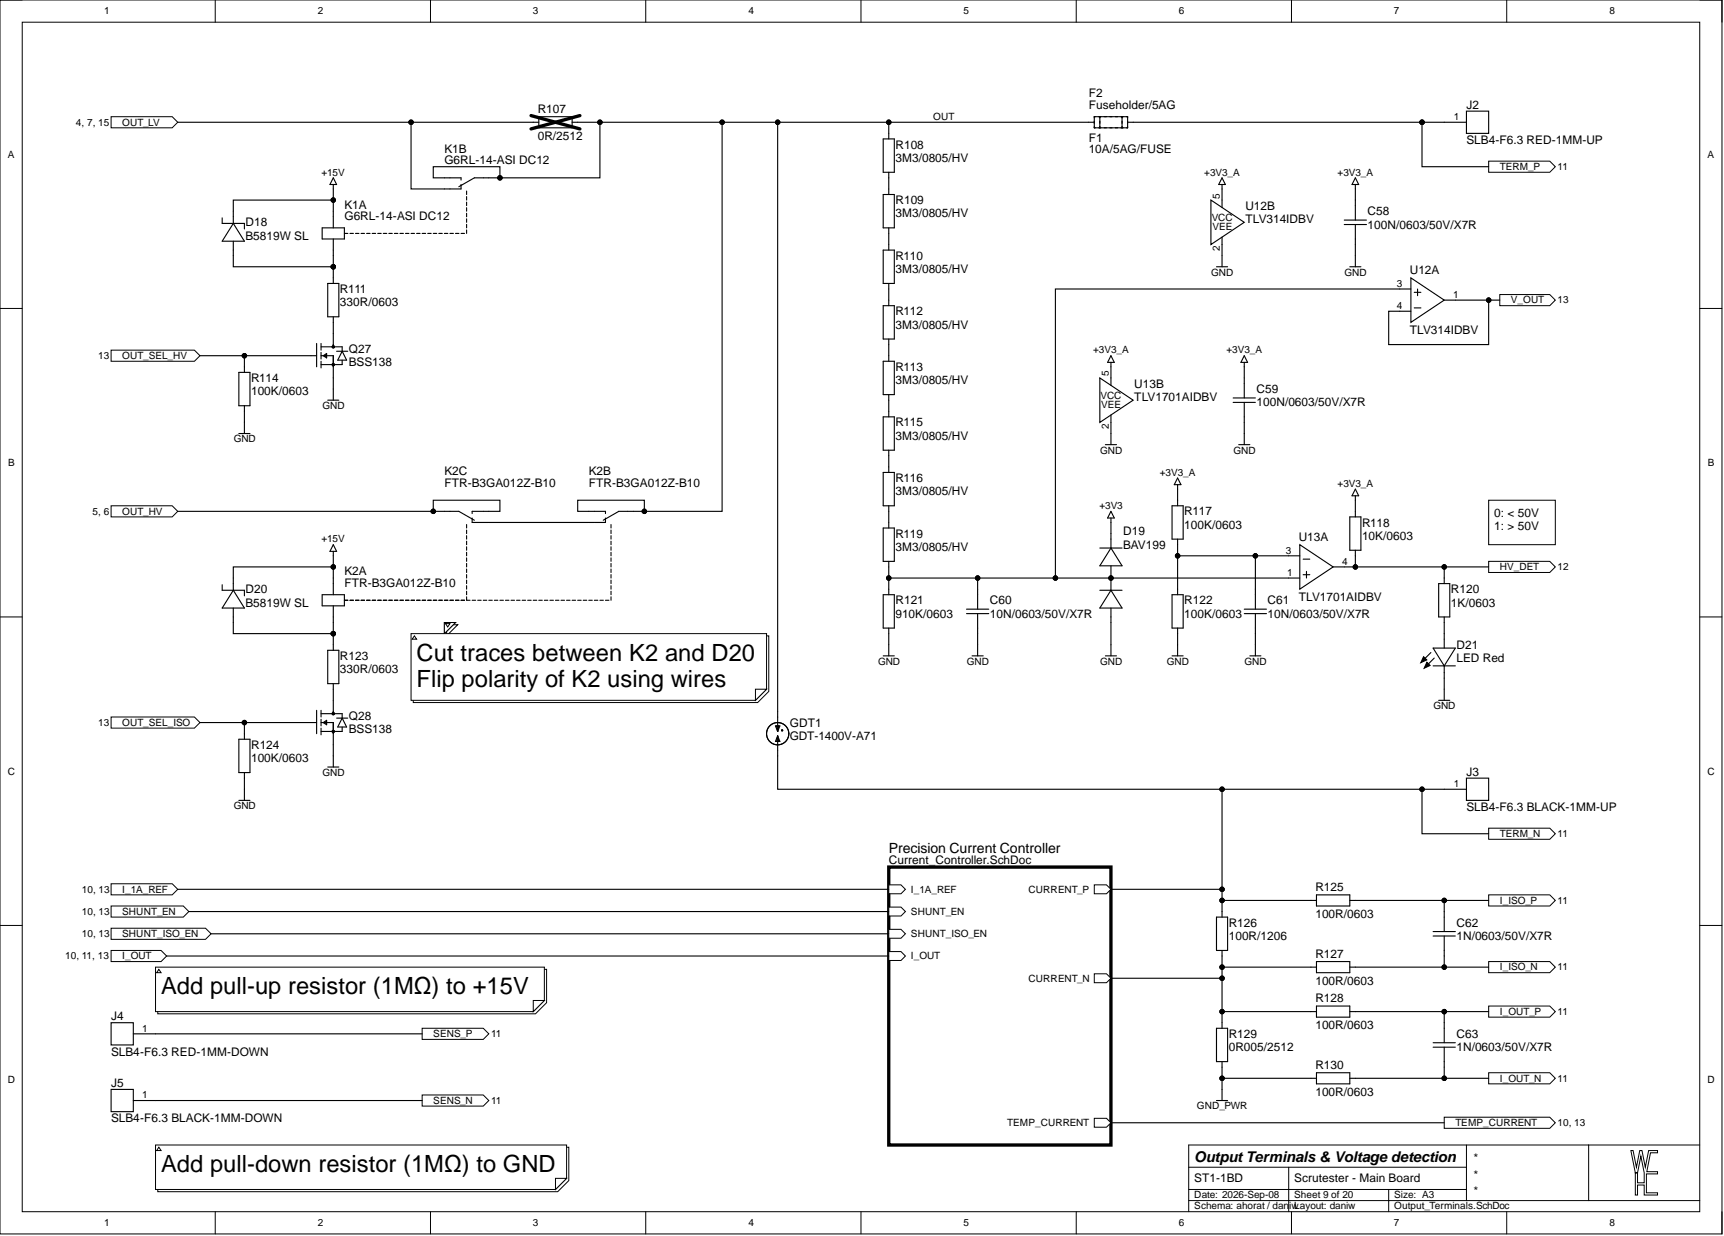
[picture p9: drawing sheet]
<svg xmlns="http://www.w3.org/2000/svg" width="393mm" height="282mm" viewBox="0 0 393 282" stroke-linecap="round" stroke-linejoin="round" font-family="sans-serif">
<defs><g id="words">
<g font-size="5.4">
<text x="95.1" y="150.7">Cut traces between K2 and D20</text>
<text x="95.1" y="156.8">Flip polarity of K2 using wires</text>
<text x="36.8" y="226.7">Add pull-up resistor (1MΩ) to +15V</text>
<text x="36.8" y="267.3">Add pull-down resistor (1MΩ) to GND</text>
</g>
<text font-size="3.4" x="272.5" y="264.9">Output Terminals &amp; Voltage detection</text>
<text font-size="3.2" x="202.8" y="194.5">Precision Current Controller</text>
<g font-size="2.7">
<text x="248.4" y="22.2">F2</text>
<text x="122.7" y="25.8">R107</text>
<text x="248.4" y="24.8">Fuseholder/5AG</text>
<text x="334.6" y="24.8">J2</text>
<text x="101.4" y="34.9">K1B</text>
<text x="122.7" y="31.9">0R/2512</text>
<text x="204.3" y="33.9">R108</text>
<text x="248.4" y="32.4">F1</text>
<text x="248.4" y="34.9">10A/5AG/FUSE</text>
<text x="334.6" y="32.9">SLB4-F6.3 RED-1MM-UP</text>
<text x="101.4" y="37.4">G6RL-14-ASI DC12</text>
<text x="204.3" y="36.9">3M3/0805/HV</text>
<text x="78.6" y="47.6">K1A</text>
<text x="204.3" y="46.6">R109</text>
<text x="284.1" y="47.8">U12B</text>
<text x="56" y="51.6">D18</text>
<text x="78.6" y="50.1">G6RL-14-ASI DC12</text>
<text x="204.3" y="49.6">3M3/0805/HV</text>
<text x="284.1" y="50.9">TLV314IDBV</text>
<text x="312" y="49.1">C58</text>
<text x="312" y="52.1">100N/0603/50V/X7R</text>
<text x="56" y="54.7">B5819W SL</text>
<text x="204.3" y="59.2">R110</text>
<text x="204.3" y="62.3">3M3/0805/HV</text>
<text x="321.7" y="62.5">U12A</text>
<text x="77.6" y="66.8">R111</text>
<text x="77.6" y="69.9">330R/0603</text>
<text x="204.3" y="71.9">R112</text>
<text x="204.3" y="75">3M3/0805/HV</text>
<text x="321.7" y="76.2">TLV314IDBV</text>
<text x="79.6" y="80.5">Q27</text>
<text x="79.6" y="83.6">BSS138</text>
<text x="57.3" y="87.1">R114</text>
<text x="204.3" y="84.6">R113</text>
<text x="204.3" y="87.6">3M3/0805/HV</text>
<text x="258.8" y="88.4">U13B</text>
<text x="286.7" y="89.7">C59</text>
<text x="57.3" y="90.2">100K/0603</text>
<text x="258.8" y="91.4">TLV1701AIDBV</text>
<text x="286.7" y="92.7">100N/0603/50V/X7R</text>
<text x="204.3" y="97.3">R115</text>
<text x="204.3" y="100.3">3M3/0805/HV</text>
<text x="101.4" y="108.4">K2C</text>
<text x="101.4" y="110.9">FTR-B3GA012Z-B10</text>
<text x="134.3" y="108.4">K2B</text>
<text x="134.3" y="110.9">FTR-B3GA012Z-B10</text>
<text x="204.3" y="109.9">R116</text>
<text x="204.3" y="113">3M3/0805/HV</text>
<text x="270.2" y="117.5">R117</text>
<text x="340.9" y="117.8">0: &lt; 50V</text>
<text x="204.3" y="122.6">R119</text>
<text x="204.3" y="125.7">3M3/0805/HV</text>
<text x="256.3" y="122.1">D19</text>
<text x="256.3" y="125.1">BAV199</text>
<text x="270.2" y="120.6">100K/0603</text>
<text x="296.3" y="123.4">U13A</text>
<text x="310.8" y="120.1">R118</text>
<text x="310.8" y="123.1">10K/0603</text>
<text x="340.9" y="120.8">1: &gt; 50V</text>
<text x="78.6" y="131.2">K2A</text>
<text x="56" y="135.3">D20</text>
<text x="78.6" y="133.8">FTR-B3GA012Z-B10</text>
<text x="204.3" y="137.8">R121</text>
<text x="225.8" y="137.8">C60</text>
<text x="270.2" y="137.8">R122</text>
<text x="289.2" y="137.8">C61</text>
<text x="296.3" y="137.1">TLV1701AIDBV</text>
<text x="331" y="135.3">R120</text>
<text x="56" y="138.3">B5819W SL</text>
<text x="204.3" y="140.9">910K/0603</text>
<text x="225.8" y="140.9">10N/0603/50V/X7R</text>
<text x="270.2" y="140.9">100K/0603</text>
<text x="289.2" y="140.9">10N/0603/50V/X7R</text>
<text x="331" y="138.3">1K/0603</text>
<text x="332.3" y="148">D21</text>
<text x="77.6" y="150.5">R123</text>
<text x="77.6" y="153.5">330R/0603</text>
<text x="332.3" y="151">LED Red</text>
<text x="79.6" y="164.2">Q28</text>
<text x="79.6" y="167.2">BSS138</text>
<text x="180.2" y="165.7">GDT1</text>
<text x="57.3" y="170.8">R124</text>
<text x="57.3" y="173.8">100K/0603</text>
<text x="180.2" y="168.8">GDT-1400V-A71</text>
<text x="334.6" y="176.9">J3</text>
<text x="334.6" y="185">SLB4-F6.3 BLACK-1MM-UP</text>
<text x="202.8" y="197.1">Current_Controller.SchDoc</text>
<text x="300.1" y="203.2">R125</text>
<text x="300.1" y="209.3">100R/0603</text>
<text x="280.3" y="211.3">R126</text>
<text x="280.3" y="214.4">100R/1206</text>
<text x="332.3" y="211.3">C62</text>
<text x="332.3" y="214.4">1N/0603/50V/X7R</text>
<text x="300.1" y="218.4">R127</text>
<text x="300.1" y="224.5">100R/0603</text>
<text x="25.3" y="232.6">J4</text>
<text x="300.1" y="228.6">R128</text>
<text x="280.3" y="236.7">R129</text>
<text x="280.3" y="239.7">0R005/2512</text>
<text x="300.1" y="234.7">100R/0603</text>
<text x="332.3" y="236.7">C63</text>
<text x="332.3" y="239.7">1N/0603/50V/X7R</text>
<text x="25.3" y="240.8">SLB4-F6.3 RED-1MM-DOWN</text>
<text x="300.1" y="243.8">R130</text>
<text x="25.3" y="247.9">J5</text>
<text x="300.1" y="249.9">100R/0603</text>
<text x="25.3" y="256">SLB4-F6.3 BLACK-1MM-DOWN</text>
<text x="272.5" y="269.7">ST1-1BD</text>
<text x="295.3" y="269.7">Scrutester - Main Board</text>
<text x="335.9" y="265">*</text>
<text x="335.9" y="268.8">*</text>
<text x="335.9" y="272.6">*</text>
</g>
<g font-size="2.3">
<text x="23.7" y="3.3">1</text>
<text x="72.5" y="3.3">2</text>
<text x="121.6" y="3.3">3</text>
<text x="170.8" y="3.3">4</text>
<text x="219.8" y="3.3">5</text>
<text x="268.9" y="3.3">6</text>
<text x="318" y="3.3">7</text>
<text x="367.2" y="3.3">8</text>
<text x="17.3" y="28.6">4, 7, 15</text>
<text x="27.9" y="28.6">OUT_LV</text>
<text x="212.9" y="27.4">OUT</text>
<text x="331.7" y="27.4">1</text>
<text x="1.8" y="36">A</text>
<text x="389.6" y="36">A</text>
<text x="73.3" y="40">+15V</text>
<text x="274.8" y="40">+3V3_A</text>
<text x="305.2" y="40">+3V3_A</text>
<text x="342.2" y="38.8">TERM_P</text>
<text x="355.4" y="38.8">11</text>
<text x="278.3" y="45.3" transform="rotate(-90 278.3 45.3)">5</text>
<text x="276.5" y="50.4">VCC</text>
<text x="276.6" y="52.6">VEE</text>
<text x="278.3" y="57.2" transform="rotate(-90 278.3 57.2)">2</text>
<text x="276.4" y="62.9">GND</text>
<text x="306.8" y="62.9">GND</text>
<text x="318.7" y="65.4">3</text>
<text x="318.7" y="70.5">4</text>
<text x="331.5" y="67.9">1</text>
<text x="344.7" y="69.2">V_OUT</text>
<text x="355.4" y="69.2">13</text>
<text x="22.4" y="81.9">13</text>
<text x="27.9" y="81.9">OUT_SEL_HV</text>
<text x="249.4" y="80.6">+3V3_A</text>
<text x="279.8" y="80.6">+3V3_A</text>
<text x="253" y="85.9" transform="rotate(-90 253 85.9)">5</text>
<text x="73.6" y="93.3">GND</text>
<text x="251.1" y="90.9">VCC</text>
<text x="251.3" y="93.1">VEE</text>
<text x="53.3" y="100.9">GND</text>
<text x="253" y="97.8" transform="rotate(-90 253 97.8)">2</text>
<text x="1.9" y="106.3">B</text>
<text x="251" y="103.4">GND</text>
<text x="281.4" y="103.4">GND</text>
<text x="389.7" y="106.3">B</text>
<text x="264.6" y="108.5">+3V3_A</text>
<text x="305.2" y="111">+3V3_A</text>
<text x="21.1" y="117.4">5, 6</text>
<text x="27.9" y="117.4">OUT_HV</text>
<text x="250.9" y="116.1">+3V3</text>
<text x="73.3" y="123.7">+15V</text>
<text x="293.4" y="126.2">3</text>
<text x="293.7" y="131.3">1</text>
<text x="306.2" y="128.8">4</text>
<text x="342.2" y="130">HV_DET</text>
<text x="355.4" y="130">12</text>
<text x="200.3" y="151.6">GND</text>
<text x="220.6" y="151.6">GND</text>
<text x="251" y="151.6">GND</text>
<text x="266.2" y="151.6">GND</text>
<text x="284" y="151.6">GND</text>
<text x="327.1" y="161.7">GND</text>
<text x="22.4" y="165.5">13</text>
<text x="27.9" y="165.5">OUT_SEL_ISO</text>
<text x="1.8" y="176.7">C</text>
<text x="73.6" y="176.9">GND</text>
<text x="331.7" y="179.5">1</text>
<text x="389.6" y="176.7">C</text>
<text x="53.3" y="184.6">GND</text>
<text x="342.2" y="190.9">TERM_N</text>
<text x="355.4" y="190.9">11</text>
<text x="18.7" y="203.6">10, 13</text>
<text x="27.9" y="203.6">I_1A_REF</text>
<text x="207.8" y="203.6">I_1A_REF</text>
<text x="234.6" y="203.6">CURRENT_P</text>
<text x="18.7" y="208.6">10, 13</text>
<text x="27.9" y="208.6">SHUNT_EN</text>
<text x="207.8" y="208.6">SHUNT_EN</text>
<text x="342.2" y="206.1">I_ISO_P</text>
<text x="355.4" y="206.1">11</text>
<text x="18.7" y="213.7">10, 13</text>
<text x="27.9" y="213.7">SHUNT_ISO_EN</text>
<text x="207.8" y="213.7">SHUNT_ISO_EN</text>
<text x="14.9" y="218.8">10, 11, 13</text>
<text x="27.9" y="218.8">I_OUT</text>
<text x="207.8" y="218.8">I_OUT</text>
<text x="342.2" y="221.3">I_ISO_N</text>
<text x="355.4" y="221.3">11</text>
<text x="234.6" y="223.9">CURRENT_N</text>
<text x="342.2" y="231.5">I_OUT_P</text>
<text x="355.4" y="231.5">11</text>
<text x="32.4" y="235.3">1</text>
<text x="98.9" y="236.5">SENS_P</text>
<text x="112" y="236.5">11</text>
<text x="1.8" y="247">D</text>
<text x="32.4" y="250.5">1</text>
<text x="98.9" y="251.7">SENS_N</text>
<text x="112" y="251.7">11</text>
<text x="342.2" y="246.7">I_OUT_N</text>
<text x="355.4" y="246.7">11</text>
<text x="389.6" y="247">D</text>
<text x="229.8" y="256.8">TEMP_CURRENT</text>
<text x="273.1" y="253">GND_PWR</text>
<text x="332" y="256.8">TEMP_CURRENT</text>
<text x="355.4" y="256.8">10, 13</text>
<text x="272.5" y="273.3">Date: 2026-Sep-08</text>
<text x="272.5" y="275.8">Schema: ahorat / daniwLayout: daniw</text>
<text x="295.3" y="273.3">Sheet 9 of 20</text>
<text x="318.1" y="275.8">Output_Terminals.SchDoc</text>
<text x="318.1" y="273.3">Size: A3</text>
<text x="23.7" y="279.6">1</text>
<text x="72.5" y="279.6">2</text>
<text x="121.6" y="279.6">3</text>
<text x="170.8" y="279.6">4</text>
<text x="219.8" y="279.6">5</text>
<text x="268.9" y="279.6">6</text>
<text x="318" y="279.6">7</text>
<text x="367.2" y="279.6">8</text>
</g>
</g></defs>
<g fill="none" stroke="#000" stroke-width=".23">
<path d="M0 0h392.9v281.4h-392.9zM0 0h5.1M49.1 0v5.1M98.2 0v5.1M147.3 0v5.1M196.4 0v5.1M245.6 0v5.1M294.7 0v5.1M343.8 0v5.1M387.8 0h5.1v5.1M5.1 5.1h382.7v271.2h-382.7zM0 70.3h5.1"/>
<path d="M387.8 70.3h5.1M0 140.7h5.1M387.8 140.7h5.1M0 211h5.1M387.8 211h5.1M49.1 276.3v5.1M98.2 276.3v5.1M147.3 276.3v5.1M196.4 276.3v5.1M245.6 276.3v5.1M271.2 266.2h63.4M271.2 273.8h116.6"/>
<path d="M271.2 271.3h63.4M294 266.2v10.1M294.7 276.3v5.1M316.8 271.3v5M334.6 261.1v12.7M343.8 276.3v5.1M362.5 261.1v12.7M387.8 261.1h-116.6v15.2M392.9 276.3v5.1"/>
</g>
<path d="M372.1 262.4h.5l.8 3.8 .7-3.8h.5l.8 3.8 .8-3.8h2v.5h-1.6l-.9 4.3h2.5v.5h-2.6v4.3h2.6v.5h-3.1v-2.3h-1.5v2.3h-.5v-5h.5v2.2h1.5v-2.2l-.7-3.8-.8 3.8h-.5z" fill-rule="evenodd" fill="#fff"/>
<path d="M372.1 262.4h.5l.8 3.8 .7-3.8h.5l.8 3.8 .8-3.8h2v.5h-1.6l-.9 4.3h2.5v.5h-2.6v4.3h2.6v.5h-3.1v-2.3h-1.5v2.3h-.5v-5h.5v2.2h1.5v-2.2l-.7-3.8-.8 3.8h-.5z" fill="none" stroke="#000" stroke-width=".23"/>
<path d="M25.3 115.3h14l1.3 1.3-1.3 1.3h-14z" fill-rule="evenodd" fill="#fff"/>
<path d="M25.3 115.3h14l1.3 1.3-1.3 1.3h-14z" fill="none" stroke="#000" stroke-width=".23"/>
<path d="M248.4 27.9h1.3M249.7 26.6h7.6v2.5h-7.6zM250.9 26.6v2.5M256 26.6v2.5M257.3 27.9h1.2M277.6 209.1h2.5v7.7h-2.5zM278.8 207.9v1.2M278.8 216.8v1.2" fill="none" stroke="#000" stroke-width=".25"/>
<path d="M339.7 229.4h13.9l1.3 1.3-1.3 1.3h-13.9z" fill-rule="evenodd" fill="#fff"/>
<path d="M339.7 229.4h13.9l1.3 1.3-1.3 1.3h-13.9z" fill="none" stroke="#000" stroke-width=".23"/>
<path d="M96.3 234.5h14l1.2 1.3-1.2 1.2h-14z" fill-rule="evenodd" fill="#fff"/>
<path d="M96.3 234.5h14l1.2 1.3-1.2 1.2h-14z" fill="none" stroke="#000" stroke-width=".23"/>
<path d="M96.3 249.7h14l1.2 1.3-1.2 1.2h-14z" fill-rule="evenodd" fill="#fff"/>
<path d="M96.3 249.7h14l1.2 1.3-1.2 1.2h-14z" fill="none" stroke="#000" stroke-width=".23"/>
<path d="M339.7 36.8h13.9l1.3 1.2-1.3 1.3h-13.9z" fill-rule="evenodd" fill="#fff"/>
<path d="M339.7 36.8h13.9l1.3 1.2-1.3 1.3h-13.9z" fill="none" stroke="#000" stroke-width=".23"/>
<path d="M339.7 188.9h13.9l1.3 1.2-1.3 1.3h-13.9z" fill-rule="evenodd" fill="#fff"/>
<path d="M339.7 188.9h13.9l1.3 1.2-1.3 1.3h-13.9z" fill="none" stroke="#000" stroke-width=".23"/>
<path d="M299.1 230.7h1.3M300.4 229.4h7.6v2.6h-7.6zM308 230.7h1.2M327 237.8h5M327 238.8h5M329.5 233.2v4.6M329.5 238.8v4.6M299.1 245.9h1.3M300.4 244.6h7.6v2.6h-7.6zM308 245.9h1.2" fill="none" stroke="#000" stroke-width=".25"/>
<path d="M339.7 244.6h13.9l1.3 1.3-1.3 1.3h-13.9z" fill-rule="evenodd" fill="#fff"/>
<path d="M339.7 244.6h13.9l1.3 1.3-1.3 1.3h-13.9z" fill="none" stroke="#000" stroke-width=".23"/>
<path d="M277.6 234.5h2.5v7.6h-2.5zM278.8 233.2v1.3M278.8 242.1v1.3" fill="none" stroke="#000" stroke-width=".25"/>
<path d="M339.7 204.1h13.9l1.3 1.2-1.3 1.3h-13.9z" fill-rule="evenodd" fill="#fff"/>
<path d="M339.7 204.1h13.9l1.3 1.2-1.3 1.3h-13.9z" fill="none" stroke="#000" stroke-width=".23"/>
<path d="M299.1 205.3h1.3M300.4 204.1h7.6v2.5h-7.6zM300.4 219.3h7.6v2.5h-7.6zM308 205.3h1.2M327 212.4h5M327 213.5h5M329.5 207.9v4.5M329.5 213.5v4.5M299.1 220.6h1.3M308 220.6h1.2" fill="none" stroke="#000" stroke-width=".25"/>
<path d="M339.7 219.3h13.9l1.3 1.3-1.3 1.2h-13.9z" fill-rule="evenodd" fill="#fff"/>
<path d="M339.7 219.3h13.9l1.3 1.3-1.3 1.2h-13.9z" fill="none" stroke="#000" stroke-width=".23"/>
<path d="M277.6 251h2.5M278.8 248.4v2.6" fill="none" stroke="#000" stroke-width=".25"/>
<path d="M339.7 128h13.9l1.3 1.3-1.3 1.3h-13.9z" fill-rule="evenodd" fill="#fff"/>
<path d="M339.7 128h13.9l1.3 1.3-1.3 1.3h-13.9z" fill="none" stroke="#000" stroke-width=".23"/>
<path d="M201.5 69.7h2.5v7.6h-2.5zM202.8 68.4v1.3M202.8 77.3v1.3M201.5 135.6h2.5v7.6h-2.5zM202.8 134.4v1.2M201.5 149.6h2.5M202.8 143.2v1.3M202.8 147v2.6" fill="none" stroke="#000" stroke-width=".25"/>
<path d="M296.6 124.2l7.6 5.1-7.6 5.1z" fill="#fff"/>
<g fill="none" stroke="#000" stroke-width=".25">
<path d="M253.5 118.1v1M253.5 116.6l.7 1.5h-1.5zM267.4 115.3h2.5v7.6h-2.5zM268.7 110.5v1M268.7 114.1v1.2M268.7 109l.7 1.5h-1.5zM308 117.9h2.5v7.6h-2.5zM309.2 113.1v1M309.2 116.6v1.3M309.2 111.5l.8 1.6h-1.5zM250.9 125h5.1M250.9 134.6h5.1"/>
<path d="M253.5 121.7v3.3M253.5 129v5.6M253.5 138.7v3.3M253.5 125l2.5 4h-5.1zM253.5 134.6l2.5 4.1h-5.1zM267.4 135.6h2.5v7.6h-2.5zM268.7 122.9v1.3M268.7 134.4v1.2M283.9 138.9h5.1M283.9 139.9h5.1M286.4 134.4v4.5M286.4 139.9v4.6"/>
<path d="M294 126.8h2.6M294 131.8h2.6M296.6 124.2l7.6 5.1-7.6 5.1zM297.3 127.5h1.5M297.3 131.1h1.5M298.1 130.3v1.5M304.2 129.3h2.5M309.2 125.5v1.3M252.2 149.6h2.5M253.5 147v2.6M267.4 149.6h2.5M268.7 143.2v1.3"/>
<path d="M268.7 147v2.6M285.2 149.6h2.5M286.4 147v2.6"/>
<circle cx="253.5" cy="131.8" r=".38"/>
<circle cx="253.5" cy="131.8" r=".25"/>
</g>
<circle cx="253.5" cy="131.8" r=".51" fill="#000"/>
<circle cx="253.5" cy="131.8" r=".51" fill="none" stroke="#000" stroke-width=".23"/>
<path d="M342.2 67.2h11.4l1.3 1.2-1.3 1.3h-11.4z" fill-rule="evenodd" fill="#fff"/>
<path d="M342.2 67.2h11.4l1.3 1.2-1.3 1.3h-11.4z" fill="none" stroke="#000" stroke-width=".23"/>
<path d="M250.9 86.2l7.6 5.1-7.6 5z" fill="#fff"/>
<g fill="none" stroke="#000" stroke-width=".25">
<path d="M250.9 86.2l7.6 5.1-7.6 5zM253.5 82.6v1.1M253.5 86.2v1.7M253.5 94.6v1.7M253.5 98.9v2.5M253.5 81.1l.7 1.5h-1.5zM281.4 90.8h5M281.4 91.8h5M283.9 81.1l.8 1.5h-1.6zM283.9 82.6v1.1M283.9 86.2v4.6M283.9 91.8v4.5"/>
<path d="M283.9 98.9v2.5M252.2 101.4h2.5M282.6 101.4h2.6"/>
</g>
<circle cx="324.4" cy="27.9" r=".51" fill="#000"/>
<circle cx="324.4" cy="27.9" r=".51" fill="none" stroke="#000" stroke-width=".23"/>
<path d="M334.6 177.5h5.1v5h-5.1z" fill-rule="evenodd" fill="#fff"/>
<path d="M329.5 180h5.1M334.6 177.5h5.1v5h-5.1z" fill="none" stroke="#000" stroke-width=".25"/>
<path d="M25.3 248.4h5.1v5.1h-5.1z" fill-rule="evenodd" fill="#fff"/>
<path d="M25.3 248.4h5.1v5.1h-5.1zM30.4 251h5.1" fill="none" stroke="#000" stroke-width=".25"/>
<path d="M334.6 25.3h5.1v5.1h-5.1z" fill-rule="evenodd" fill="#fff"/>
<path d="M329.5 27.9h5.1M334.6 25.3h5.1v5.1h-5.1z" fill="none" stroke="#000" stroke-width=".25"/>
<path d="M25.3 233.2h5.1v5.1h-5.1z" fill-rule="evenodd" fill="#fff"/>
<path d="M201.5 31.7h2.5v7.6h-2.5zM202.8 30.4v1.3M202.8 39.3v1.3M201.5 57h2.5v7.6h-2.5zM201.5 44.4h2.5v7.6h-2.5zM202.8 43.1v1.3M202.8 52v1.2M202.8 55.8v1.2M202.8 64.6v1.3M25.3 233.2h5.1v5.1h-5.1zM30.4 235.8h5.1" fill="none" stroke="#000" stroke-width=".25"/>
<path d="M25.3 26.6h14l1.3 1.3-1.3 1.2h-14z" fill-rule="evenodd" fill="#fff"/>
<path d="M25.3 26.6h14l1.3 1.3-1.3 1.2h-14z" fill="none" stroke="#000" stroke-width=".23"/>
<g fill="none" stroke="#000" stroke-width=".25">
<path d="M50.7 49.7v1.3h5.1v1.2M53.2 48.2v2.8M53.2 55v3.3M53.2 51l2.6 4h-5.1zM73.5 52h5.1v2.5h-5.1zM76 42.1v1M76 48.2v3.8M76 54.5v3.8M76 40.6l.8 1.5h-1.5zM101.4 40.6h3.8v.5M105.2 42.1v1h-3.8M111.5 40.6h-3.3l-3.5 2"/>
<path d="M72.2 78.3v5.4M73.3 78.3v1.6M73.3 79.1h4.8v1M76 76v3.1M54.5 84.9h2.5v7.6h-2.5zM54.5 98.9h2.5M55.8 83.7v1.2M55.8 92.5v1.3M55.8 96.3v2.6M71 81.1h1.2M73.3 81.1h2.7v5.1M73.3 80.4v1.5"/>
<path d="M73.3 82.4v1.5M73.8 81.1l.7-.5v1zM74.5 80.9l-.5 .2 .5 .3M74.8 91.3h2.5M76 88.7v2.6M76.8 80.1h2.5M78.1 82.1v1h-4.8M78.1 80.1l1 2h-2z"/>
<circle cx="76" cy="79.1" r=".25"/>
<circle cx="76" cy="83.1" r=".25"/>
</g>
<path d="M25.3 79.9h19.1l1.2 1.2-1.2 1.3h-19.1z" fill-rule="evenodd" fill="#fff"/>
<path d="M25.3 79.9h19.1l1.2 1.2-1.2 1.3h-19.1z" fill="none" stroke="#000" stroke-width=".23"/>
<g fill="none" stroke="#000" stroke-width=".25">
<path d="M121.7 27.9h1.2M122.9 26.6h7.6v2.5h-7.6zM130.5 27.9h1.3M78.6 53.2h.8M79.8 53.2h.8M81.1 53.2h.8M82.4 53.2h.8M83.6 53.2h.8M84.9 53.2h.8M86.2 53.2h.8M87.4 53.2h.8M88.7 53.2h.8"/>
<path d="M90 53.2h.8M91.3 53.2h.7M92.5 53.2h.8M93.8 53.2h.8M95.1 53.2h.7M96.3 53.2h.8M97.6 53.2h.8M98.9 53.2h.7M100.1 53.2h.8M101.4 53.2h.8M102.7 53.2h.7M103.9 53.2h.8"/>
<path d="M105.2 53.2h.8M106.5 43.6v.8M106.5 44.8v.8M106.5 46.1v.8M106.5 47.4v.8M106.5 48.6v.8M106.5 49.9v.8M106.5 51.2v.8M106.5 52.4v.8"/>
</g>
<path d="M121.2 26.4l11.1 3M132.3 26.4l-11.1 3" fill="none" stroke="#000" stroke-width=".76"/>
<path d="M321.9 63.4l7.6 5-7.6 5.1z" fill="#fff"/>
<path d="M319.4 71h2.5M319.4 65.9h2.5M321.9 63.4l7.6 5-7.6 5.1zM322.7 70.2h1.5M322.7 66.7h1.5M323.4 65.9v1.5M329.5 68.4h2.5" fill="none" stroke="#000" stroke-width=".25"/>
<path d="M276.3 45.6l7.6 5.1-7.6 5.1z" fill="#fff"/>
<g fill="none" stroke="#000" stroke-width=".25">
<path d="M276.3 45.6l7.6 5.1-7.6 5.1zM278.8 42.1v1M278.8 45.6v1.7M278.8 54.1v1.7M278.8 58.3v2.5M278.8 40.6l.8 1.5h-1.5zM306.7 50.2h5.1M306.7 51.2h5.1M309.2 40.6l.8 1.5h-1.5zM309.2 42.1v1M309.2 45.6v4.6M309.2 51.2v4.6"/>
<path d="M309.2 58.3v2.5M74.8 64.6h2.5v7.6h-2.5zM76 63.4v1.2M76 72.2v1.3M277.6 60.8h2.5M308 60.8h2.5M134.3 116.6h3.8v.5M138.1 118.1v1h-3.8M139.4 119.6v.8M144.5 116.6h-3.3l-3.6 2M50.7 133.3v1.3h5.1v1.3M53.2 131.8v2.8"/>
<path d="M53.2 138.7v3.3M53.2 134.6l2.6 4.1h-5.1zM73.5 135.6h5.1v2.6h-5.1zM76 125.7v1.1M76 131.8v3.8M76 138.2v3.8M76 124.2l.8 1.5h-1.5zM78.6 136.9h.8M79.8 136.9h.8M81.1 136.9h.8M82.4 136.9h.8M83.6 136.9h.8"/>
<path d="M84.9 136.9h.8M86.2 136.9h.8M87.4 136.9h.8M88.7 136.9h.8M90 136.9h.8M91.3 136.9h.7M92.5 136.9h.8M93.8 136.9h.8M95.1 136.9h.7M96.3 136.9h.8M97.6 136.9h.8M98.9 136.9h.7"/>
<path d="M100.1 136.9h.8M101.4 136.9h.8M102.7 136.9h.7M103.9 136.9h.8M105.2 136.9h.8M106.5 136.9h.8M107.7 136.9h.8M109 136.9h.8M110.3 136.9h.8M111.5 136.9h.8M112.8 136.9h.8M114.1 136.9h.8"/>
<path d="M115.3 136.9h.8M116.6 136.9h.8M117.9 136.9h.8M119.1 136.9h.8M120.4 136.9h.8M121.7 136.9h.8M122.9 136.9h.8M124.2 136.9h.8M125.5 136.9h.8M126.7 136.9h.8M128 136.9h.8M129.3 136.9h.8"/>
<path d="M130.5 136.9h.8M131.8 136.9h.8M133.1 136.9h.8M134.3 136.9h.8M135.6 136.9h.8M136.9 136.9h.8M138.1 136.9h.8M139.4 120.9v.8M139.4 122.2v.7M139.4 123.4v.8M139.4 124.7v.8M139.4 126v.8"/>
<path d="M139.4 127.2v.8M139.4 128.5v.8M139.4 129.8v.8M139.4 131v.8M139.4 132.3v.8M139.4 133.6v.8M139.4 134.8v.8M139.4 136.1v.8M74.8 148.3h2.5v7.6h-2.5zM76 147v1.3M76 155.9v1.3M76 159.7v3.1"/>
<path d="M54.5 168.6h2.5v7.6h-2.5zM55.8 167.3v1.3M55.8 176.2v1.3M55.8 180v2.5M71 164.8h1.2M72.2 162v5.3M73.3 164.8h2.7v5.1M73.3 162v1.5M73.3 164v1.5M73.3 166v1.6M73.3 162.8h4.8v1M73.8 164.8l.7-.5v1z"/>
<path d="M74.5 164.5l-.5 .3 .5 .2M74.8 174.9h2.5M76 172.4v2.5M76.8 163.8h2.5M78.1 165.8v1h-4.8M78.1 163.8l1 2h-2zM54.5 182.5h2.5"/>
<circle cx="76" cy="162.8" r=".25"/>
<circle cx="76" cy="166.8" r=".25"/>
</g>
<path d="M25.3 163.5h19.1l1.2 1.3-1.2 1.2h-19.1z" fill-rule="evenodd" fill="#fff"/>
<path d="M25.3 163.5h19.1l1.2 1.3-1.2 1.2h-19.1z" fill="none" stroke="#000" stroke-width=".23"/>
<g fill="none" stroke="#000" stroke-width=".25">
<path d="M101.4 116.6h3.3l3.5 2M106.5 119.6v.8M107.7 118.1v1h3.8M111.5 116.6h-3.8v.5M78.6 136.9h.8M79.8 136.9h.8M81.1 136.9h.8M82.4 136.9h.8M83.6 136.9h.8M84.9 136.9h.8M86.2 136.9h.8M87.4 136.9h.8"/>
<path d="M88.7 136.9h.8M90 136.9h.8M91.3 136.9h.7M92.5 136.9h.8M93.8 136.9h.8M95.1 136.9h.7M96.3 136.9h.8M97.6 136.9h.8M98.9 136.9h.7M100.1 136.9h.8M101.4 136.9h.8M102.7 136.9h.7"/>
<path d="M103.9 136.9h.8M105.2 136.9h.8M106.5 120.9v.8M106.5 122.2v.7M106.5 123.4v.8M106.5 124.7v.8M106.5 126v.8M106.5 127.2v.8M106.5 128.5v.8M106.5 129.8v.8M106.5 131v.8M106.5 132.3v.8"/>
<path d="M106.5 133.6v.8M106.5 134.8v.8M106.5 136.1v.8M176.9 165.5h1l-.5 1.3zM177.2 165.5l.2 1.3M177.4 162.2v4.6M177.4 167.8v4.6M177.4 167.8l.3 1.3M177.4 167.8l.5 1.3h-1zM177.4 167.8l-.2 1.3M177.7 165.5l-.3 1.3"/>
<circle cx="177.4" cy="167.3" r="2.54"/>
<circle cx="178.4" cy="166.6" r=".13"/>
</g>
<path d="M202.8 197.7h50.7v63.4h-50.7z" fill-rule="evenodd" fill="#fff"/>
<path d="M202.8 197.7h50.7v63.4h-50.7z" fill="none" stroke="#000" stroke-width=".76"/>
<path d="M202.8 201.8h2.8l1 1-1 1h-2.8z" fill-rule="evenodd" fill="#fff"/>
<path d="M202.8 201.8h2.8l1 1-1 1h-2.8z" fill="none" stroke="#000" stroke-width=".23"/>
<path d="M202.8 206.9h2.8l1 1-1 1h-2.8z" fill-rule="evenodd" fill="#fff"/>
<path d="M202.8 206.9h2.8l1 1-1 1h-2.8z" fill="none" stroke="#000" stroke-width=".23"/>
<path d="M202.8 211.9h2.8l1 1-1 1.1h-2.8z" fill-rule="evenodd" fill="#fff"/>
<path d="M202.8 211.9h2.8l1 1-1 1.1h-2.8z" fill="none" stroke="#000" stroke-width=".23"/>
<path d="M202.8 217h2.8l1 1-1 1h-2.8z" fill-rule="evenodd" fill="#fff"/>
<path d="M202.8 217h2.8l1 1-1 1h-2.8z" fill="none" stroke="#000" stroke-width=".23"/>
<path d="M249.7 255h2.8l1 1-1 1.1h-2.8z" fill-rule="evenodd" fill="#fff"/>
<path d="M249.7 255h2.8l1 1-1 1.1h-2.8z" fill="none" stroke="#000" stroke-width=".23"/>
<path d="M249.7 201.8h2.8l1 1-1 1h-2.8z" fill-rule="evenodd" fill="#fff"/>
<path d="M249.7 201.8h2.8l1 1-1 1h-2.8z" fill="none" stroke="#000" stroke-width=".23"/>
<path d="M249.7 222.1h2.8l1 1-1 1h-2.8z" fill-rule="evenodd" fill="#fff"/>
<path d="M249.7 222.1h2.8l1 1-1 1h-2.8z" fill="none" stroke="#000" stroke-width=".23"/>
<path d="M25.3 201.5h14l1.3 1.3-1.3 1.3h-14z" fill-rule="evenodd" fill="#fff"/>
<path d="M25.3 201.5h14l1.3 1.3-1.3 1.3h-14z" fill="none" stroke="#000" stroke-width=".23"/>
<path d="M25.3 206.6h16.5l1.3 1.3-1.3 1.2h-16.5z" fill-rule="evenodd" fill="#fff"/>
<path d="M25.3 206.6h16.5l1.3 1.3-1.3 1.2h-16.5z" fill="none" stroke="#000" stroke-width=".23"/>
<path d="M25.3 211.7h21.6l1.3 1.2-1.3 1.3h-21.6z" fill-rule="evenodd" fill="#fff"/>
<path d="M25.3 211.7h21.6l1.3 1.2-1.3 1.3h-21.6z" fill="none" stroke="#000" stroke-width=".23"/>
<path d="M25.3 216.8h11.5l1.2 1.2-1.2 1.3h-11.5z" fill-rule="evenodd" fill="#fff"/>
<path d="M25.3 216.8h11.5l1.2 1.2-1.2 1.3h-11.5z" fill="none" stroke="#000" stroke-width=".23"/>
<path d="M329.5 254.8h24.1l1.3 1.2-1.3 1.3h-24.1z" fill-rule="evenodd" fill="#fff"/>
<path d="M329.5 254.8h24.1l1.3 1.2-1.3 1.3h-24.1z" fill="none" stroke="#000" stroke-width=".23"/>
<g fill="none" stroke="#000" stroke-width=".25">
<path d="M201.5 82.4h2.5v7.6h-2.5zM201.5 95.1h2.5v7.6h-2.5zM202.8 81.1v1.3M202.8 90v1.3M202.8 93.8v1.3M201.5 107.7h2.5v7.6h-2.5zM202.8 102.7v1.2M202.8 106.5v1.2M202.8 115.3v1.3M202.8 119.1v1.3M201.5 120.4h2.5v7.6h-2.5zM202.8 128v1.3"/>
<path d="M220.5 138.9h5.1M220.5 139.9h5.1M223.1 134.4v4.5M223.1 139.9v4.6M328.2 133.1h2.6v7.6h-2.6zM329.5 131.8v1.3M221.8 149.6h2.5M223.1 147v2.6M324.8 149.8l.7 .7-1.3 .6zM325.6 151l.7 .8-1.4 .6zM326.5 148.8l-2.1 2M327 151.9h5"/>
<path d="M327 147.8h5l-2.5 4.1zM327.2 150.1l-2 2M328.2 159.7h2.6M329.5 140.7v1.3M329.5 144.5v3.3M329.5 151.9v2.7M329.5 157.2v2.5"/>
</g>
<path d="M324.8 149.8l.7 .7-1.3 .6zM325.6 151l.7 .8-1.4 .6z" fill="#000"/>
<path d="M339.7 114.1h15.2v10.1h-15.2z" fill-rule="evenodd" fill="#fff"/>
<g fill="none" stroke="#000" stroke-width=".23">
<path d="M339.7 114.1h15.2v10.1h-15.2z"/>
<circle cx="93.8" cy="27.9" r=".51"/>
<circle cx="136.9" cy="27.9" r=".51"/>
<circle cx="164.8" cy="27.9" r=".51"/>
<circle cx="177.4" cy="27.9" r=".51"/>
<circle cx="202.8" cy="27.9" r=".51"/>
<circle cx="324.4" cy="27.9" r=".51"/>
<circle cx="76" cy="45.6" r=".51"/>
<circle cx="114.1" cy="40.6" r=".51"/>
<circle cx="76" cy="60.8" r=".51"/>
<circle cx="339.7" cy="68.4" r=".51"/>
<circle cx="55.8" cy="81.1" r=".51"/>
<circle cx="98.9" cy="116.6" r=".51"/>
<circle cx="147" cy="116.6" r=".51"/>
<circle cx="76" cy="129.3" r=".51"/>
<circle cx="202.8" cy="131.8" r=".51"/>
<circle cx="223.1" cy="131.8" r=".51"/>
<circle cx="240.8" cy="131.8" r=".51"/>
<circle cx="268.7" cy="126.8" r=".51"/>
<circle cx="286.4" cy="126.8" r=".51"/>
<circle cx="309.2" cy="129.3" r=".51"/>
<circle cx="329.5" cy="129.3" r=".51"/>
<circle cx="76" cy="144.5" r=".51"/>
<circle cx="55.8" cy="164.8" r=".51"/>
<circle cx="278.8" cy="180" r=".51"/>
<circle cx="324.4" cy="180" r=".51"/>
<circle cx="278.8" cy="202.8" r=".51"/>
<circle cx="278.8" cy="205.3" r=".51"/>
<circle cx="329.5" cy="205.3" r=".51"/>
<circle cx="278.8" cy="220.6" r=".51"/>
<circle cx="278.8" cy="230.7" r=".51"/>
<circle cx="278.8" cy="223.1" r=".51"/>
<circle cx="329.5" cy="220.6" r=".51"/>
<circle cx="329.5" cy="230.7" r=".51"/>
<circle cx="278.8" cy="245.9" r=".51"/>
<circle cx="329.5" cy="245.9" r=".51"/>
</g>
<g fill="none" stroke="#000" stroke-width=".25">
<path d="M40.6 27.9h53.2v15.2h7.6M93.8 27.9h27.9M131.8 27.9h116.6M136.9 27.9v12.7h-25.4M164.8 27.9v88.7h-20.3M177.4 27.9v134.3M202.8 27.9v2.5M258.5 27.9h65.9M329.5 27.9h-5.1v10.1h15.3M53.2 58.3v2.5h22.8M76 43.1v5.1M76 45.6h-22.8v2.6"/>
<path d="M76 58.3v5.1M101.4 40.6h-2.5v-2.6h15.2v2.6M202.8 40.6v2.5M202.8 53.2v2.6M278.8 43.1v2.5M278.8 55.8v2.5M309.2 43.1v2.5M309.2 55.8v2.5M76 73.5v2.5M202.8 65.9v2.5M202.8 78.6v2.5M319.4 65.9h-78.6v65.9"/>
<path d="M332 68.4h10.2M339.7 68.4v10.2h-22.9v-7.6h2.6M45.6 81.1h25.4M55.8 81.1v2.6M55.8 93.8v2.5M76 86.2v2.5M202.8 91.3v2.5M253.5 83.7v2.5M253.5 96.3v2.6M283.9 83.7v2.5M283.9 96.3v2.6M40.6 116.6h60.8"/>
<path d="M98.9 116.6v-2.5h15.2v2.5h-2.6M111.5 119.1h22.8M134.3 116.6h-2.5v-2.5h15.2v2.5M202.8 103.9v2.6M202.8 116.6v2.5M253.5 119.1v2.6M268.7 111.5v2.6M309.2 114.1v2.5M76 126.8v5M76 129.3h-22.8v2.5M202.8 129.3v5.1M202.8 131.8h91.2"/>
<path d="M223.1 131.8v2.6M268.7 126.8h25.3M268.7 124.2v10.2M286.4 126.8v7.6M306.7 129.3h33M309.2 126.8v2.5M329.5 129.3v2.5M53.2 142v2.5h22.8M76 142v5M76 157.2v2.5M202.8 144.5v2.5M223.1 144.5v2.5"/>
<path d="M253.5 142v5M268.7 144.5v2.5M286.4 144.5v2.5M329.5 142v2.5M329.5 154.6v2.6M45.6 164.8h25.4M55.8 164.8v2.5M55.8 177.5v2.5M76 169.9v2.5M177.4 172.4v7.6h101.4v27.9M278.8 180h50.7M324.4 180v10.1h15.3"/>
<path d="M38 218h164.8M40.6 202.8h162.2M43.1 207.9h159.7M48.2 212.9h154.6M253.5 202.8h25.3M278.8 218v15.2M278.8 205.3h20.3M309.2 205.3h30.5M329.5 205.3v2.6M329.5 218v2.6M35.5 235.8h60.8M253.5 223.1h25.3"/>
<path d="M278.8 230.7h20.3M278.8 220.6h20.3M309.2 230.7h30.5M309.2 220.6h30.5M329.5 230.7v2.5M35.5 251h60.8M253.5 256h76M278.8 243.4v5M278.8 245.9h20.3M309.2 245.9h30.5M329.5 243.4v2.5"/>
</g>
<g fill="#000">
<circle cx="93.8" cy="27.9" r=".51"/>
<circle cx="136.9" cy="27.9" r=".51"/>
<circle cx="164.8" cy="27.9" r=".51"/>
<circle cx="177.4" cy="27.9" r=".51"/>
<circle cx="202.8" cy="27.9" r=".51"/>
<circle cx="324.4" cy="27.9" r=".51"/>
<circle cx="76" cy="45.6" r=".51"/>
<circle cx="114.1" cy="40.6" r=".51"/>
<circle cx="76" cy="60.8" r=".51"/>
<circle cx="339.7" cy="68.4" r=".51"/>
<circle cx="55.8" cy="81.1" r=".51"/>
<circle cx="98.9" cy="116.6" r=".51"/>
<circle cx="147" cy="116.6" r=".51"/>
<circle cx="76" cy="129.3" r=".51"/>
<circle cx="202.8" cy="131.8" r=".51"/>
<circle cx="223.1" cy="131.8" r=".51"/>
<circle cx="240.8" cy="131.8" r=".51"/>
<circle cx="268.7" cy="126.8" r=".51"/>
<circle cx="286.4" cy="126.8" r=".51"/>
<circle cx="309.2" cy="129.3" r=".51"/>
<circle cx="329.5" cy="129.3" r=".51"/>
<circle cx="76" cy="144.5" r=".51"/>
<circle cx="55.8" cy="164.8" r=".51"/>
<circle cx="278.8" cy="180" r=".51"/>
<circle cx="324.4" cy="180" r=".51"/>
<circle cx="278.8" cy="202.8" r=".51"/>
<circle cx="278.8" cy="205.3" r=".51"/>
<circle cx="329.5" cy="205.3" r=".51"/>
<circle cx="278.8" cy="220.6" r=".51"/>
<circle cx="278.8" cy="230.7" r=".51"/>
<circle cx="278.8" cy="223.1" r=".51"/>
<circle cx="329.5" cy="220.6" r=".51"/>
<circle cx="329.5" cy="230.7" r=".51"/>
<circle cx="278.8" cy="245.9" r=".51"/>
<circle cx="329.5" cy="245.9" r=".51"/>
</g>
<path d="M101.9 142.5h2.5l-2.5 2.5z" fill-rule="evenodd" fill="#fff"/>
<path d="M101.9 142.5h2.5l-2.5 2.5z" fill="none" stroke="#000" stroke-width=".23"/>
<path d="M101.4 142h2.5l-2.5 2.5z" fill-rule="evenodd" fill="#fff"/>
<path d="M101.4 142h2.5l-2.5 2.5z" fill="none" stroke="#000" stroke-width=".23"/>
<path d="M101.4 142h2.5l-2.5 2.5z" fill="#fff"/>
<path d="M101.4 142h2.5l-2.5 2.5z" fill="none" stroke="#000" stroke-width=".23"/>
<path d="M101.6 142.2h1.1l-.6 .8z" fill="#fff"/>
<path d="M101.6 142.2h1.1l-.6 .8z" fill="none" stroke="#000" stroke-width=".23"/>
<path d="M36 261.6h93.8v7.6l-2.6 2.6h-91.2z" fill-rule="evenodd" fill="#fff"/>
<path d="M36 261.6h93.8v7.6l-2.6 2.6h-91.2z" fill="none" stroke="#000" stroke-width=".23"/>
<path d="M35.5 261.1h93.8v7.6l-2.6 2.6h-91.2z" fill-rule="evenodd" fill="#fff"/>
<path d="M35.5 261.1h93.8v7.6l-2.6 2.6h-91.2z" fill="none" stroke="#000" stroke-width=".23"/>
<path d="M126.7 268.7h2.6l-2.6 2.6z" fill="#fff"/>
<path d="M126.7 268.7h2.6l-2.6 2.6z" fill="none" stroke="#000" stroke-width=".23"/>
<path d="M36.2 261.6l.6 .8h-1.1z" fill="#fff"/>
<path d="M36.2 261.6l.6 .8h-1.1z" fill="none" stroke="#000" stroke-width=".23"/>
<path d="M36 221.1h88.7v7.6l-2.5 2.5h-86.2z" fill-rule="evenodd" fill="#fff"/>
<path d="M36 221.1h88.7v7.6l-2.5 2.5h-86.2z" fill="none" stroke="#000" stroke-width=".23"/>
<path d="M35.5 220.6h88.7v7.6l-2.5 2.5h-86.2z" fill-rule="evenodd" fill="#fff"/>
<path d="M35.5 220.6h88.7v7.6l-2.5 2.5h-86.2z" fill="none" stroke="#000" stroke-width=".23"/>
<path d="M121.7 228.2h2.5l-2.5 2.5z" fill="#fff"/>
<path d="M121.7 228.2h2.5l-2.5 2.5z" fill="none" stroke="#000" stroke-width=".23"/>
<path d="M36.2 221.1l.6 .7h-1.1z" fill="#fff"/>
<path d="M36.2 221.1l.6 .7h-1.1z" fill="none" stroke="#000" stroke-width=".23"/>
<path d="M94.3 145h81.1v12.7l-2.5 2.5h-78.6z" fill-rule="evenodd" fill="#fff"/>
<path d="M94.3 145h81.1v12.7l-2.5 2.5h-78.6z" fill="none" stroke="#000" stroke-width=".23"/>
<path d="M93.8 144.5h81.1v12.7l-2.5 2.5h-78.6z" fill-rule="evenodd" fill="#fff"/>
<path d="M93.8 144.5h81.1v12.7l-2.5 2.5h-78.6z" fill="none" stroke="#000" stroke-width=".23"/>
<path d="M172.4 157.2h2.5l-2.5 2.5z" fill="#fff"/>
<path d="M172.4 157.2h2.5l-2.5 2.5z" fill="none" stroke="#000" stroke-width=".23"/>
<path d="M94.5 145l.6 .8h-1.1z" fill="#fff"/>
<path d="M94.5 145l.6 .8h-1.1z" fill="none" stroke="#000" stroke-width=".23"/>
<use href="#words"/>
</svg>
